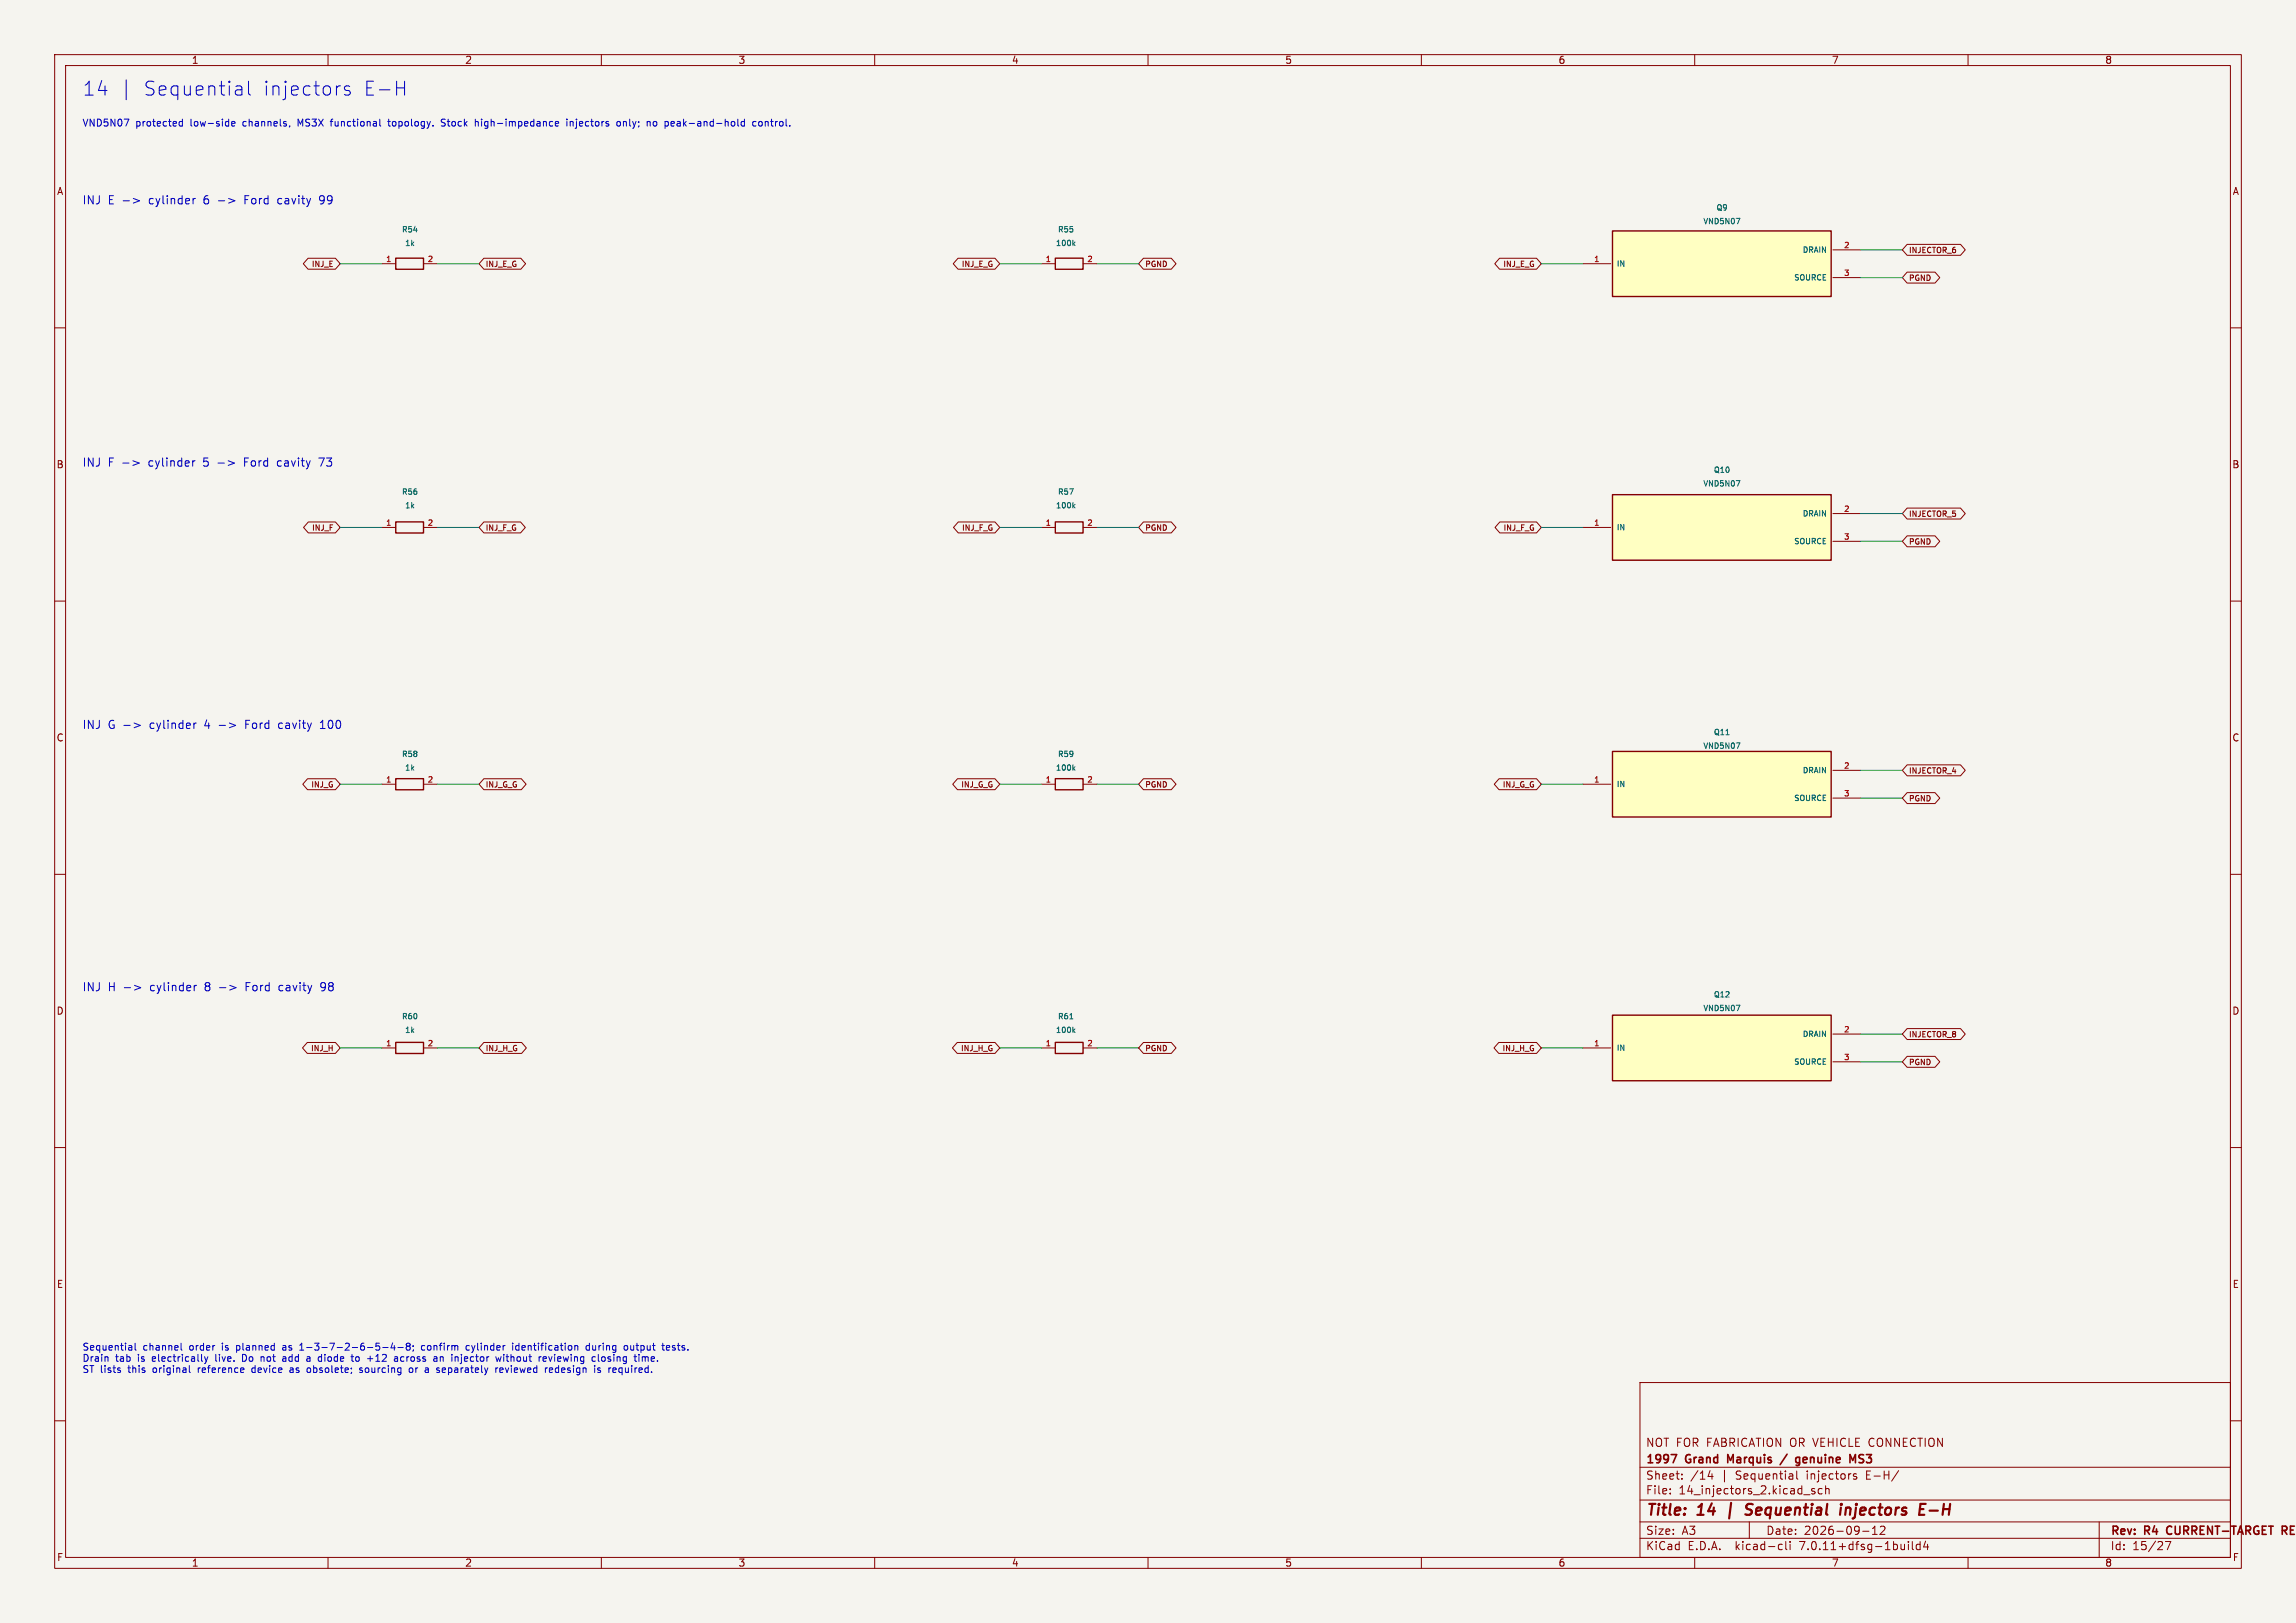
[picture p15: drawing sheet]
<svg xmlns="http://www.w3.org/2000/svg" width="420mm" height="297mm" viewBox="0 0 420 297" stroke-linecap="round" stroke-linejoin="round" font-family="sans-serif">
<defs><g id="words">
<g font-size="3.5" fill="#0000c2">
<text x="15" y="17.7">14</text>
<text x="26" y="17.7">Sequential</text>
<text x="47.9" y="17.7">injectors</text>
<text x="66.2" y="17.7">E-H</text>
</g>
<g font-size="2.8" fill="#840000">
<text x="301" y="277.9">Title:</text>
<text x="310.6" y="277.9">14</text>
<text x="316.8" y="277.9">|</text>
<text x="321" y="277.9">Sequential</text>
<text x="339" y="277.9">injectors</text>
<text x="354.3" y="277.9">E-H</text>
</g>
<g font-size="2.1" fill="#0000c2">
<text x="15" y="37.7">INJ</text>
<text x="19.7" y="37.7">E -&gt;</text>
<text x="27.4" y="37.7">cylinder</text>
<text x="37.6" y="37.7">6</text>
<text x="45.3" y="37.7">Ford</text>
<text x="51.5" y="37.7">cavity</text>
<text x="59.3" y="37.7">99</text>
<text x="15" y="85.7">INJ</text>
<text x="19.7" y="85.7">F -&gt;</text>
<text x="27.3" y="85.7">cylinder</text>
<text x="37.5" y="85.7">5</text>
<text x="45.2" y="85.7">Ford</text>
<text x="51.5" y="85.7">cavity</text>
<text x="59.3" y="85.7">73</text>
<text x="15" y="133.7">INJ</text>
<text x="19.7" y="133.7">G -&gt;</text>
<text x="27.5" y="133.7">cylinder</text>
<text x="37.7" y="133.7">4</text>
<text x="45.4" y="133.7">Ford</text>
<text x="51.7" y="133.7">cavity</text>
<text x="59.5" y="133.7">100</text>
<text x="15" y="181.7">INJ</text>
<text x="19.7" y="181.7">H -&gt;</text>
<text x="27.6" y="181.7">cylinder</text>
<text x="37.8" y="181.7">8</text>
<text x="45.5" y="181.7">Ford</text>
<text x="51.7" y="181.7">cavity</text>
<text x="59.5" y="181.7">98</text>
</g>
<g font-size="2.1" fill="#840000">
<text x="301" y="268.2">1997</text>
<text x="301" y="265">NOT FOR FABRICATION OR VEHICLE CONNECTION</text>
<text x="308.4" y="268.2">Grand</text>
<text x="316.7" y="268.2">Marquis</text>
<text x="330.4" y="268.2">genuine</text>
<text x="340.8" y="268.2">MS3</text>
<text x="301" y="273.7">File:</text>
<text x="301" y="271">Sheet:</text>
<text x="307.1" y="273.7">14_injectors_2.kicad_sch</text>
<text x="309.2" y="271">/14</text>
<text x="314.9" y="271">|</text>
<text x="317.7" y="271">Sequential</text>
<text x="330.8" y="271">injectors</text>
<text x="341.8" y="271">E-H/</text>
<text x="301" y="281.1">Size:</text>
<text x="307.6" y="281.1">A3</text>
<text x="323" y="281.1">Date:</text>
<text x="330" y="281.1">2026-09-12</text>
<text x="386" y="281.3">Rev:</text>
<text x="392.4" y="281.3">R4</text>
<text x="397" y="281.3">CURRENT-TARGET</text>
<text x="418.7" y="281.3">RE</text>
<text x="301" y="283.9">KiCad</text>
<text x="308.7" y="283.9">E.D.A.</text>
<text x="317.6" y="283.9">kicad-cli</text>
<text x="329.5" y="283.9">7.0.11+dfsg-1build4</text>
<text x="386" y="283.9">Id:</text>
<text x="390.1" y="283.9">15/27</text>
</g>
<g font-size="1.8" fill="#840000">
<text x="35" y="11.9">1</text>
<text x="85" y="11.9">2</text>
<text x="135" y="11.9">3</text>
<text x="185" y="11.9">4</text>
<text x="235" y="11.9">5</text>
<text x="285" y="11.9">6</text>
<text x="335" y="11.9">7</text>
<text x="385" y="11.9">8</text>
<text x="10.3" y="35.9">A</text>
<text x="408.3" y="35.9">A</text>
<text x="10.3" y="85.9">B</text>
<text x="408.2" y="85.9">B</text>
<text x="10.3" y="135.9">C</text>
<text x="408.2" y="135.9">C</text>
<text x="10.3" y="185.9">D</text>
<text x="408.2" y="185.9">D</text>
<text x="10.3" y="235.9">E</text>
<text x="408.3" y="235.9">E</text>
<text x="10.3" y="285.9">F</text>
<text x="35" y="286.9">1</text>
<text x="85" y="286.9">2</text>
<text x="135" y="286.9">3</text>
<text x="185" y="286.9">4</text>
<text x="235" y="286.9">5</text>
<text x="285" y="286.9">6</text>
<text x="335" y="286.9">7</text>
<text x="385" y="286.9">8</text>
<text x="408.3" y="285.9">F</text>
</g>
<g font-size="1.8" fill="#0000c2">
<text x="15" y="23.5">VND5N07</text>
<text x="24.8" y="23.5">protected</text>
<text x="34.9" y="23.5">low-side</text>
<text x="44.7" y="23.5">channels,</text>
<text x="54.9" y="23.5">MS3X</text>
<text x="61.2" y="23.5">functional</text>
<text x="71.9" y="23.5">topology.</text>
<text x="81.8" y="23.5">Stock</text>
<text x="88.2" y="23.5">high-impedance</text>
<text x="105.1" y="23.5">injectors</text>
<text x="114.5" y="23.5">only;</text>
<text x="120.2" y="23.5">no</text>
<text x="123.7" y="23.5">peak-and-hold</text>
<text x="140" y="23.5">control.</text>
<text x="15" y="247.5">Sequential</text>
<text x="15" y="249.5">Drain</text>
<text x="15" y="251.6">ST lists</text>
<text x="21.1" y="249.5">tab</text>
<text x="23.6" y="251.6">this</text>
<text x="25.3" y="249.5">is</text>
<text x="26.1" y="247.5">channel</text>
<text x="28.1" y="249.5">electrically</text>
<text x="28.2" y="251.6">original</text>
<text x="34.8" y="247.5">order</text>
<text x="36.7" y="251.6">reference</text>
<text x="39.9" y="249.5">live.</text>
<text x="40.9" y="247.5">is</text>
<text x="43.7" y="247.5">planned</text>
<text x="45" y="249.5">Do</text>
<text x="46.7" y="251.6">device</text>
<text x="48.6" y="249.5">not</text>
<text x="52.4" y="247.5">as</text>
<text x="52.8" y="249.5">add</text>
<text x="53.9" y="251.6">as</text>
<text x="55.7" y="247.5">1-3-7-2-6-5-4-8;</text>
<text x="57.2" y="251.6">obsolete;</text>
<text x="57.4" y="249.5">a</text>
<text x="59.7" y="249.5">diode</text>
<text x="66" y="249.5">to</text>
<text x="67.1" y="251.6">sourcing</text>
<text x="69.1" y="249.5">+12</text>
<text x="74.2" y="249.5">across</text>
<text x="76.3" y="251.6">or</text>
<text x="78.2" y="247.5">confirm</text>
<text x="79.4" y="251.6">a</text>
<text x="81.6" y="249.5">an</text>
<text x="81.8" y="251.6">separately</text>
<text x="85.1" y="249.5">injector</text>
<text x="86.5" y="247.5">cylinder</text>
<text x="92.7" y="251.6">reviewed</text>
<text x="93.5" y="249.5">without</text>
<text x="95.2" y="247.5">identification</text>
<text x="101.5" y="249.5">reviewing</text>
<text x="102" y="251.6">redesign</text>
<text x="108.9" y="247.5">during</text>
<text x="111.2" y="251.6">is</text>
<text x="111.4" y="249.5">closing</text>
<text x="114" y="251.6">required.</text>
<text x="116.1" y="247.5">output</text>
<text x="119.4" y="249.5">time.</text>
<text x="123.3" y="247.5">tests.</text>
</g>
<g font-size="1.4" fill="#006464">
<text x="311.5" y="41.2">VND5N07</text>
<text x="313.9" y="38.7">Q9</text>
<text x="73.4" y="42.7">R54</text>
<text x="74" y="45.2">1k</text>
<text x="193" y="45.2">100k</text>
<text x="193.4" y="42.7">R55</text>
<text x="329.6" y="46.4">DRAIN</text>
<text x="295.7" y="49">IN</text>
<text x="328.1" y="51.5">SOURCE</text>
<text x="311.5" y="89.2">VND5N07</text>
<text x="313.4" y="86.7">Q10</text>
<text x="73.4" y="90.7">R56</text>
<text x="74" y="93.2">1k</text>
<text x="193" y="93.2">100k</text>
<text x="193.4" y="90.7">R57</text>
<text x="329.6" y="94.7">DRAIN</text>
<text x="295.7" y="97.2">IN</text>
<text x="328.1" y="99.8">SOURCE</text>
<text x="311.5" y="137.2">VND5N07</text>
<text x="313.4" y="134.7">Q11</text>
<text x="73.4" y="138.7">R58</text>
<text x="74" y="141.2">1k</text>
<text x="193" y="141.2">100k</text>
<text x="193.4" y="138.7">R59</text>
<text x="329.6" y="141.7">DRAIN</text>
<text x="295.7" y="144.2">IN</text>
<text x="328.1" y="146.8">SOURCE</text>
<text x="311.5" y="185.2">VND5N07</text>
<text x="313.4" y="182.7">Q12</text>
<text x="73.4" y="186.7">R60</text>
<text x="74" y="189.2">1k</text>
<text x="193" y="189.2">100k</text>
<text x="193.4" y="186.7">R61</text>
<text x="329.6" y="190">DRAIN</text>
<text x="295.7" y="192.5">IN</text>
<text x="328.1" y="195">SOURCE</text>
</g>
<g font-size="1.4" fill="#a90000">
<text x="337.2" y="45.5">2</text>
<text x="70.5" y="48">1</text>
<text x="78.1" y="48">2</text>
<text x="191.2" y="48">1</text>
<text x="198.8" y="48">2</text>
<text x="291.5" y="48">1</text>
<text x="337.2" y="50.5">3</text>
<text x="337.2" y="93.7">2</text>
<text x="70.5" y="96.3">1</text>
<text x="78.1" y="96.3">2</text>
<text x="191.2" y="96.3">1</text>
<text x="198.8" y="96.3">2</text>
<text x="291.5" y="96.3">1</text>
<text x="337.2" y="98.8">3</text>
<text x="70.5" y="143.3">1</text>
<text x="78.1" y="143.3">2</text>
<text x="191.2" y="143.3">1</text>
<text x="198.8" y="143.3">2</text>
<text x="291.5" y="143.3">1</text>
<text x="337.2" y="140.7">2</text>
<text x="337.2" y="145.8">3</text>
<text x="70.5" y="191.5">1</text>
<text x="78.1" y="191.5">2</text>
<text x="191.2" y="191.5">1</text>
<text x="198.8" y="191.5">2</text>
<text x="291.5" y="191.5">1</text>
<text x="337.2" y="189">2</text>
<text x="337.2" y="194.1">3</text>
</g>
<g font-size="1.4" fill="#840000">
<text x="349.1" y="46.5">INJECTOR_6</text>
<text x="56.9" y="49.1">INJ_E</text>
<text x="88.8" y="49.1">INJ_E_G</text>
<text x="175.8" y="49.1">INJ_E_G</text>
<text x="209.4" y="49.1">PGND</text>
<text x="274.8" y="49.1">INJ_E_G</text>
<text x="349.1" y="51.6">PGND</text>
<text x="349.1" y="94.8">INJECTOR_5</text>
<text x="56.9" y="97.3">INJ_F</text>
<text x="88.8" y="97.3">INJ_F_G</text>
<text x="175.8" y="97.3">INJ_F_G</text>
<text x="209.4" y="97.3">PGND</text>
<text x="274.9" y="97.3">INJ_F_G</text>
<text x="349.1" y="99.9">PGND</text>
<text x="349.1" y="141.8">INJECTOR_4</text>
<text x="56.8" y="144.3">INJ_G</text>
<text x="88.8" y="144.3">INJ_G_G</text>
<text x="175.7" y="144.3">INJ_G_G</text>
<text x="209.4" y="144.3">PGND</text>
<text x="274.7" y="144.3">INJ_G_G</text>
<text x="349.1" y="146.9">PGND</text>
<text x="349.1" y="190">INJECTOR_8</text>
<text x="56.8" y="192.6">INJ_H</text>
<text x="88.8" y="192.6">INJ_H_G</text>
<text x="175.6" y="192.6">INJ_H_G</text>
<text x="209.4" y="192.6">PGND</text>
<text x="274.7" y="192.6">INJ_H_G</text>
<text x="349.1" y="195.1">PGND</text>
</g>
</g></defs>
<path d="M0 0h420v297h-420z" fill="#f5f4ef" stroke="#f5f4ef" stroke-width=".18"/>
<g fill="none" stroke="#840000" stroke-width=".18">
<path d="M10 10h400v277h-400zM12 12h396v273h-396zM60 10v2M110 10v2M160 10v2M210 10v2M260 10v2M310 10v2M360 10v2M10 60h2M56.4 47.3h5l.8 1-.8 1h-5l-.9-1zM69.8 48.3h2.6"/>
<path d="M77.5 48.3h2.5M88.5 47.3h6.8l.8 1-.8 1h-6.8l-.9-1zM175.2 47.3h6.8l.9 1-.9 1h-6.8l-.8-1zM190.5 48.3h2.5M198.1 48.3h2.6M209.2 47.3h5.1l.8 1-.8 1h-5.1l-.9-1zM274.3 47.3h6.8l.8 1-.8 1h-6.8l-.9-1zM289.6 48.3h5M335.3 45.7h5.1M335.3 50.8h5.1M348.9 49.8h5.1l.8 1-.8 1h-5.1l-.9-1zM348.9 44.7h9.7l.9 1-.9 1h-9.7l-.9-1z"/>
<path d="M408 60h2M56.4 95.5h5l.8 1-.8 1h-5l-.9-1zM69.8 96.5h2.6M77.5 96.5h2.5M88.5 95.5h6.7l.9 1-.9 1h-6.7l-.9-1zM175.3 95.5h6.7l.9 1-.9 1h-6.7l-.9-1zM190.5 96.5h2.5M198.1 96.5h2.6M209.2 95.5h5.1l.8 1-.8 1h-5.1l-.9-1zM274.3 95.5h6.8l.8 1-.8 1h-6.8l-.8-1zM289.6 96.5h5M335.3 94h5.1"/>
<path d="M335.3 99.1h5.1M348.9 98.1h5.1l.8 1-.8 1h-5.1l-.9-1zM348.9 93h9.7l.9 1-.9 1h-9.7l-.9-1zM10 110h2M408 110h2M348.9 140h9.7l.9 1-.9 1h-9.7l-.9-1zM10 160h2M56.3 142.5h5.1l.8 1-.8 1h-5.1l-.9-1zM69.8 143.5h2.6M77.5 143.5h2.5M88.5 142.5h6.9l.8 1-.8 1h-6.9l-.9-1zM175.1 142.5h6.9l.9 1-.9 1h-6.9l-.8-1z"/>
<path d="M190.5 143.5h2.5M198.1 143.5h2.6M209.2 142.5h5.1l.8 1-.8 1h-5.1l-.9-1zM274.2 142.5h6.9l.8 1-.8 1h-6.9l-.9-1zM289.6 143.5h5M335.3 141h5.1M335.3 146.1h5.1M348.9 145h5.1l.8 1.1-.8 1h-5.1l-.9-1zM408 160h2M56.2 190.8h5.2l.8 1-.8 1h-5.2l-.9-1zM69.8 191.8h2.6M77.5 191.8h2.5"/>
<path d="M88.5 190.8h6.9l.9 1-.9 1h-6.9l-.9-1zM175.1 190.8h6.9l.9 1-.9 1h-6.9l-.9-1zM190.5 191.8h2.5M198.1 191.8h2.6M209.2 190.8h5.1l.8 1-.8 1h-5.1l-.9-1zM274.2 190.8h6.9l.8 1-.8 1h-6.9l-.9-1zM289.6 191.8h5M335.3 189.2h5.1M335.3 194.3h5.1M348.9 193.3h5.1l.8 1-.8 1h-5.1l-.9-1zM348.9 188.2h9.7l.9 1-.9 1h-9.7l-.9-1zM10 210h2"/>
<path d="M408 210h2M10 260h2M300 253h108v32h-108zM408 260h2M300 278.5h108M300 274.5h108M300 268.5h108M305.5 273.2v.2M305.5 272.5v.1M307.7 270.5v.2M307.7 269.8v.1M312.8 269.1l-.4 1.1h1"/>
<path d="M313.2 269.7v1M320 278.5v3M328.7 269.2v1.3l.2 .2M331.9 272.5l-.3-.1-.2 .2v.2l.5 .2v.3h-.5M333.3 272.5l-.4-.1-.3 .3v.4l.1 .2h.6M333.9 272.5l.3-.1 .3 .1 .1 .9M333.9 271.9v1.5M339.1 270.1l.3 .1 .3 .2-.1 .2-.4 .1M339.1 269.8h.5M342.5 279.7l.4-.4v1.5M344.7 279.4v.5l-.8 .9h.9M347.3 269.1l-1.3 1.9"/>
<path d="M384 278.5v6.5M60 285v2M110 285v2M160 285v2M210 285v2M260 285v2M300 281.5h108M310 285v2M325.6 282.6l.4 .1M326 283.5l-.4 .1M326.7 282.1v1.3l.2 .2M327.4 282.1v.1"/>
<path d="M327.4 282.6v1M340.7 280.2h1.2M342.5 280.8h.9M349.1 282.1v.1M349.1 282.6v1M349.8 282.1v1.3l.2 .2M351.2 282.7l-.4-.1-.3 .3v.4l.2 .2h.5M351.2 282.1v1.5M352.2 282l-.3 1.1h.9M352.6 282.6v1M360 285v2M396.1 282.1h1l-.7 1.5"/>
</g>
<path d="M305.7 266.2h1l-.7 1.5M316.5 267.3l-.5-1.1v1.5M326.9 266.1l-1.3 1.9M329.2 266.7v1.2l-.3 .3-.4-.1M329.2 266.8l-.4-.1-.3 .3v.4l.1 .2h.6M338.9 267.3l.5-1.1v1.5M340 267.6l.3 .1M340.3 266.2l-.3 .3 .1 .3 .2 .1M396.5 279.5l-.2 .4 .2 .7M418.2 279.4l-.7-.1v1.5M418.2 280l-.7 .1M417.8 280.1l.5 .7" fill="none" stroke="#840000" stroke-width=".3"/>
<path d="M320.3 277a.85 .85 0 0 1-1 .1M320.3 275.2l-.6 .1a.46 .46 0 0 0-.3 .5 .46 .46 0 0 0 .4 .4l.5 .1M336.7 275.9l-.1 1.3M336.8 275.2l-.1 .1 .1 .1M336.8 275.2l.1 .1-.1 .1M336.8 275.2v.2M337.7 275.9l-.2 1.3M338.3 275.9l-.6 .2M351.1 277.2h.9M351.2 276.2h.6M351.3 275.2h1M353 276.4h1.5" fill="none" stroke="#840000" stroke-width=".4"/>
<g fill="#ffffc2" stroke="#ffffc2" stroke-width=".18">
<path d="M295 185.8h40v12h-40z"/>
<path d="M295 137.5h40v12h-40z"/>
<path d="M295 90.5h40v12h-40z"/>
<path d="M295 42.3h40v12h-40z"/>
</g>
<path d="M72.4 47.2h5.1v2.1h-5.1zM193 47.2h5.1v2.1h-5.1zM295 42.3h40v12h-40zM72.4 95.5h5.1v2h-5.1zM193 95.5h5.1v2h-5.1zM295 90.5h40v12h-40zM295 137.5h40v12h-40zM72.4 142.5h5.1v2h-5.1zM193 142.5h5.1v2h-5.1zM72.4 190.8h5.1v2h-5.1zM193 190.8h5.1v2h-5.1zM295 185.8h40v12h-40z" fill="none" stroke="#840000" stroke-width=".25"/>
<g fill="none" stroke="#006464" stroke-width=".18">
<path d="M317.6 40h.7l-.5 1M196.4 44.6l.2 .4M196.6 44.3l-.3 .4M196.4 92.6l.2 .4M196.6 92.3l-.3 .4M317.6 88h.7l-.5 1M315.7 134.5h.6M317.6 136h.7l-.5 1M196.4 140.6l.2 .4M196.6 140.3l-.3 .4M195.7 186.5h.6M196.4 188.6l.2 .4"/>
<path d="M196.6 188.3l-.3 .4M317.6 184h.7l-.5 1"/>
</g>
<g fill="none" stroke="#0000c2" stroke-width=".18">
<path d="M23.1 14.6v3.6M43.4 15.7l.7 .1 .1 .3v1.3M44.2 17.3l-.8 .1M44.2 16.3l-.8 .1M45.5 14.9v2.1l.3 .4M62 15.7h.3M64 15.8l-.6-.1-.4 .4 .1 .3 .9 .3 .1 .2-.1 .4-.3 .1-.7-.1M72.6 16.1h1.4M74 14.9v2.5M22.7 21.8h.9l-.6 1.3M24.4 36.3l1.1 .4-1.1 .5M33.4 21.8v1.3"/>
<path d="M33.4 22.3l-.4-.1-.2 .3 .1 .5h.5M35.7 36.3l-.2 .1-.2 .2M40 36.7h1.1M41.8 36.3l1.2 .4-1.2 .5M42.4 22.6l.6-.1-.1-.2-.3-.1-.2 .2v.6h.5M50.9 36.5v.7M53 23l-.1 .3M58.6 37.3h.3M58.7 35.8l-.2 .3v.4l.2 .2M60.4 22.2h.5M60.6 21.9v1.2M69.5 21.8v1.1l.1 .2"/>
<path d="M70.9 22.2h.5M71.1 21.8v1.1l.3 .2M80.7 23h.6M81.4 21.9l-.4-.1-.3 .2 .1 .3 .5 .2M86.9 22.3l.2-.1 .3 .1 .1 .8M86.9 21.8v1.3M101.6 22.6l.6-.1-.1-.2-.3-.1-.2 .2v.6h.5M103.7 21.8v.1M103.7 22.2v.9M104.3 22.2v.9M104.7 22.2l-.4 .1M112.9 22.3l.4-.1 .2 .3v.3l-.2 .3-.4-.1-.1-.2z"/>
<path d="M118.6 22.2l.3 .2v.7M119.7 22.2l-.2 .3v.3l.2 .3M122.7 22.9l.2 .2 .4-.1M123.3 22.3l-.4-.1-.2 .2M123.4 22.5l-.7 .1M136.2 22.3l-.4-.1-.2 .3 .1 .5h.5M136.2 21.8v1.3M138.3 22.3l-.4-.1-.2 .3 .1 .5h.5M139.4 22.5l-.2-.3-.3 .1-.1 .2 .1 .5 .3 .1 .2-.3M24.3 84.3l1.2 .4-1.2 .5M35.7 84.3l-.3 .1-.2 .2M39.9 84.7h1.1"/>
<path d="M41.7 84.3l1.2 .4-1.2 .5M50.8 84.5v.7M58.3 83.8h1M24.5 132.3l1.2 .4-1.2 .5M35.9 132.3l-.3 .1-.1 .2M40.1 132.7h1.1M42 132.3l1.1 .4-1.1 .5M51 132.5v.7M58.6 133.3h.9M59 131.8l-.4 .4M59 179.8l-.3 .3v.4l.3 .2M24.6 180.3l1.1 .4-1.1 .5"/>
<path d="M36 180.3l-.3 .1-.2 .2M40.2 180.7h1.1M42 180.3l1.2 .4-1.2 .5M51.1 180.5v.7M58.8 181.3h.3M19.8 248.5v.6M21.9 250.7l.2 .2-.2 .3M21.9 250.3l.1 .1M23.7 246.2h.2l.2 .2v.7M24.1 247l-.4 .1M24.1 246.5l-.4 .1M24.7 245.8v1.1l.2 .2"/>
<path d="M33.1 245.8v1.1l.2 .2M34.6 249.9v1.1l.2 .2M36.9 249.1h.2M37.4 248.3l.3 .8M37.7 249.1l-.3 .4M38 248.3l-.3 .8M44.4 247.8v1.3h.3M46.2 250.4l-.1 .2 .1 .5M51.7 248.3h.5M51.9 246.2l-.2 .1M51.9 246.6l-.2 .2 .2 .3M52.3 248.6h-.4l-.2 .2 .2 .3h.4"/>
<path d="M53.4 250.3l-.3 .1M53.5 250.7h-.3l-.2 .2 .1 .2 .4 .1M54.8 247.1h.8M54.8 246.2l.4-.4v1.3M56.2 249.1h.5M56.3 250.4h.4M56.3 251.1h.4M56.6 248.3l.1 .8M56.7 248.6l-.5 .1M58.8 247.8v1.3M64.6 249.1h.1M65.2 248.3l-.1 .6 .1 .2h.3"/>
<path d="M66.3 250.4l-.3-.1-.2 .2v.2l.5 .1v.3h-.5M67.2 248.6h1M69.4 245.8h-.6l-.1 .6 .2-.1h.4l.2 .2-.1 .5-.2 .1-.5-.1M70 246.6h1M71.8 245.7l-.3 .9h.8M72.1 246.2v.9M72.6 248.3l.1 .2v.6M72.7 249.1h-.4M72.7 248.6h-.4M72.8 246.6h1M73.8 248.3h-.4l-.1 .2v.5l.5 .1M74.5 246.3l-.2 .3v.2l.2 .3h.3l.2-.3v-.3l-.2-.2"/>
<path d="M74.5 246.3l-.2-.2 .2-.3h.3l.2 .2-.2 .3M74.5 246.3h.3M75 250.4l.3-.1 .2 .3v.3l-.2 .3-.3-.1-.1-.2zM75.6 246.3v.1M75.6 247l-.1 .3M77.7 246.3l-.4-.1-.2 .3 .1 .5h.5M80.5 248.4l.4-.1 .2 .2M80.5 248.3v.8M81 251.1l.3 .1M81.3 250.3l-.3 .1M81.5 250.6l-.6 .1M84.4 248.3v1.1l-.2 .1"/>
<path d="M85.9 246.3l-.4-.1-.2 .3 .1 .5h.5M90.7 250.3v.9M90.8 250.4l-.1 .2M91.4 250.7l.6-.1v-.2l-.4-.1-.2 .2 .1 .6h.5M91.7 248.3l-.3 .8-.2-.6M92.1 248.3v.8M92.8 247.8v1.1l.1 .2M93.8 245.8v.1M93.8 246.2v.9M94.8 246.2h-.2l-.3 .3 .1 .5 .4 .1M99.5 248.3h.4v.3l-.6 .1M99.9 249.1h-.4"/>
<path d="M100.4 248.3l.3 .8 .3-.8M101 250.4l-.3-.1-.2 .2 .1 .6h.4M101.1 250.5v.1l-.6 .1M105.5 246.2l.2 .2v.7M107.8 246.3l-.4-.1-.2 .3 .1 .5h.5M107.8 245.8v1.3M109.3 250.5l.1 .2 .5 .2-.2 .3-.4-.1M109.4 250.4h.4M109.4 248.9l.2 .2M110.1 248.4l-.1 .5 .3 .2h.3l.1-.2v-.5M113.3 250.4v.6l.4 .2M114.3 246.3l.3-.1 .2 .3v.5l-.2 .1-.3-.1"/>
<path d="M115.4 246.2v.7l.1 .2M117.5 248.3v.8M118 248.5v.6M118.6 248.5v.6M121.9 246.6l.6-.1-.1-.2-.3-.1-.2 .2 .1 .6h.4"/>
</g>
<g fill="none" stroke="#009600" stroke-width=".18">
<path d="M62.2 48.3h7.6M80 48.3h7.6M182.9 48.3h7.6M200.7 48.3h7.6M281.9 48.3h7.7M340.4 50.8h7.6M340.4 45.7h7.6M62.2 96.5h7.6M80 96.5h7.6M182.9 96.5h7.6M200.7 96.5h7.6M281.9 96.5h7.7"/>
<path d="M340.4 94h7.6M340.4 99.1h7.6M62.2 143.5h7.6M80 143.5h7.6M182.9 143.5h7.6M200.7 143.5h7.6M281.9 143.5h7.7M340.4 146.1h7.6M340.4 141h7.6M62.2 191.8h7.6M80 191.8h7.6M182.9 191.8h7.6"/>
<path d="M200.7 191.8h7.6M281.9 191.8h7.7M340.4 194.3h7.6M340.4 189.2h7.6"/>
</g>
<use href="#words"/>
</svg>
